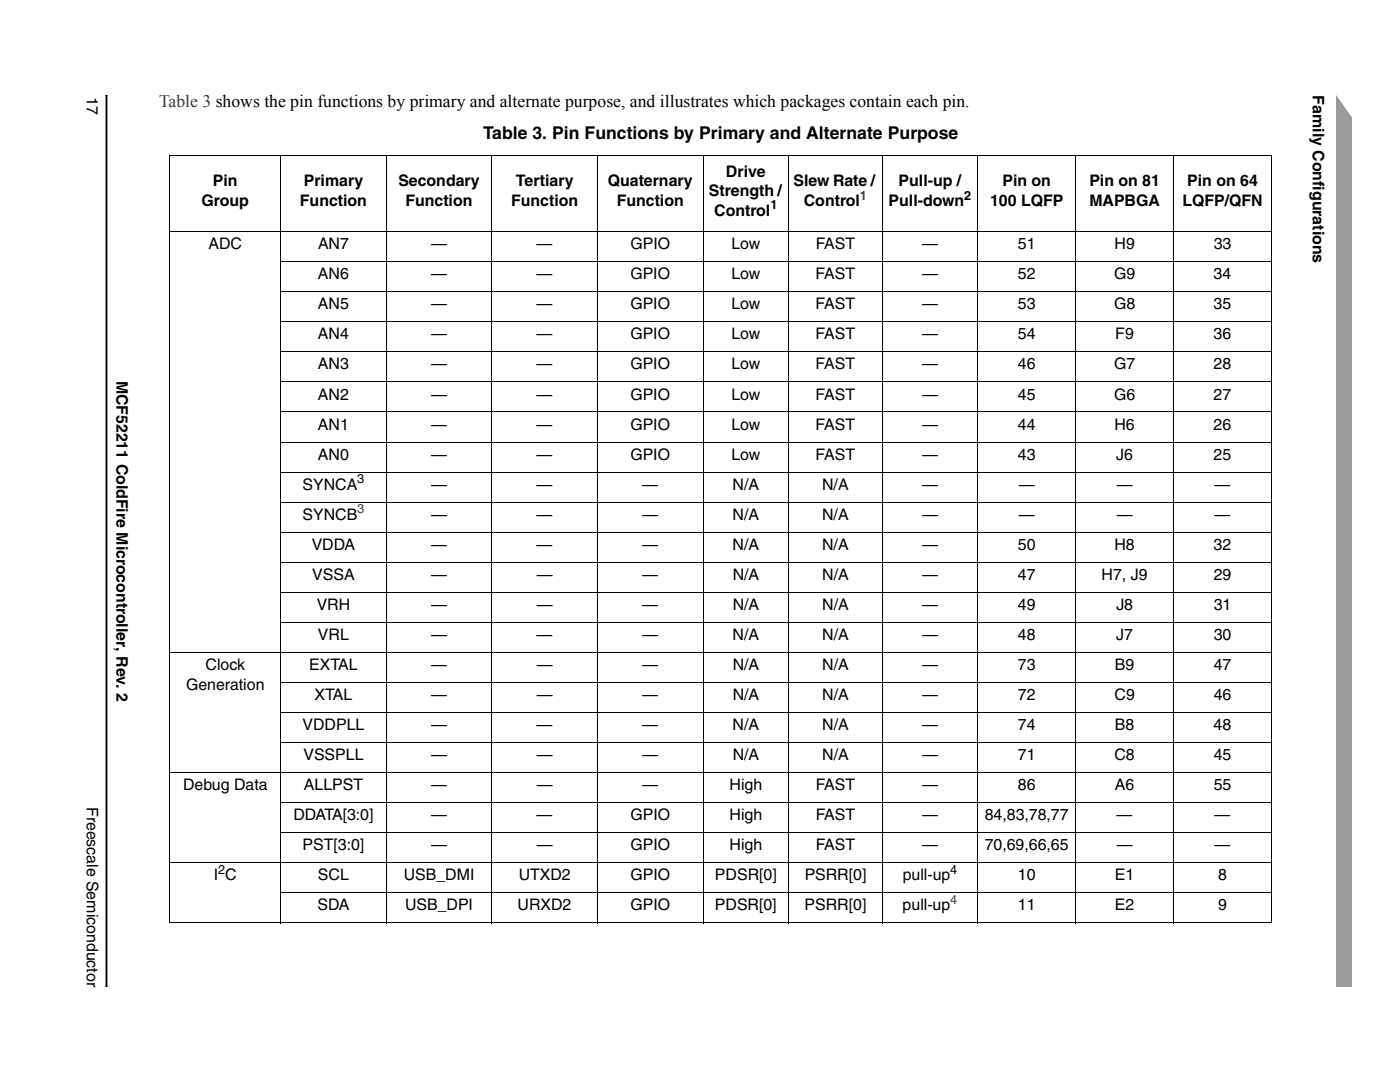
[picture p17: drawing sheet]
<svg xmlns="http://www.w3.org/2000/svg" width="279mm" height="216mm" viewBox="0 0 279 216" stroke-linecap="round" stroke-linejoin="round" font-family="sans-serif">
<defs><g id="words">
<text font-size="3.5" fill="#0000b3" x="31.7" y="21.4">Table 3 shows the pin functions by primary and alternate purpose, and illustrates which packages contain each pin.</text>
<text font-size="3.5" x="96.4" y="27.7">Table 3. Pin Functions by Primary and Alternate Purpose</text>
<g font-size="3.2">
<text x="17.3" y="19.4" transform="rotate(90 17.3 19.4)">17</text>
<text x="262" y="19.1" transform="rotate(90 262 19.1)">Family Configurations</text>
<text x="144.9" y="35.3">Drive</text>
<text x="40.2" y="41.1">Group</text>
<text x="42.5" y="37.2">Pin</text>
<text x="59.9" y="41.1">Function</text>
<text x="60.6" y="37.2">Primary</text>
<text x="79.5" y="37.2">Secondary</text>
<text x="80.9" y="41.1">Function</text>
<text x="102" y="41.1">Function</text>
<text x="102.9" y="37.2">Tertiary</text>
<text x="121.3" y="37.2">Quaternary</text>
<text x="123.1" y="41.1">Function</text>
<text x="141.5" y="39.2">Strength /</text>
<text x="158.4" y="37.2">Slew Rate /</text>
<text x="160.4" y="41.1">Control</text>
<text x="177.3" y="41.1">Pull-down</text>
<text x="179.3" y="37.2">Pull-up /</text>
<text x="197.6" y="41.1">100 LQFP</text>
<text x="200.1" y="37.2">Pin on</text>
<text x="217.4" y="37.2">Pin on 81</text>
<text x="217.4" y="41.1">MAPBGA</text>
<text x="236" y="41.1">LQFP/QFN</text>
<text x="236.9" y="37.2">Pin on 64</text>
<text x="142.5" y="43">Control</text>
<text x="41.6" y="49.7">ADC</text>
<text x="63.5" y="49.7">AN7</text>
<text x="86" y="49.7">—</text>
<text x="107.1" y="49.7">—</text>
<text x="125.8" y="49.7">GPIO</text>
<text x="146" y="49.7">Low</text>
<text x="162.8" y="49.7">FAST</text>
<text x="184" y="49.7">—</text>
<text x="203.1" y="49.7">51</text>
<text x="222.4" y="49.7">H9</text>
<text x="242.2" y="49.7">33</text>
<text x="63.5" y="55.7">AN6</text>
<text x="86" y="55.7">—</text>
<text x="107.1" y="55.7">—</text>
<text x="125.8" y="55.7">GPIO</text>
<text x="146" y="55.7">Low</text>
<text x="162.8" y="55.7">FAST</text>
<text x="184" y="55.7">—</text>
<text x="203.1" y="55.7">52</text>
<text x="222.3" y="55.7">G9</text>
<text x="242.2" y="55.7">34</text>
<text x="63.5" y="61.7">AN5</text>
<text x="86" y="61.7">—</text>
<text x="107.1" y="61.7">—</text>
<text x="125.8" y="61.7">GPIO</text>
<text x="146" y="61.7">Low</text>
<text x="162.8" y="61.7">FAST</text>
<text x="184" y="61.7">—</text>
<text x="203.1" y="61.7">53</text>
<text x="222.3" y="61.7">G8</text>
<text x="242.2" y="61.7">35</text>
<text x="63.5" y="67.7">AN4</text>
<text x="86" y="67.7">—</text>
<text x="107.1" y="67.7">—</text>
<text x="125.8" y="67.7">GPIO</text>
<text x="146" y="67.7">Low</text>
<text x="162.8" y="67.7">FAST</text>
<text x="184" y="67.7">—</text>
<text x="203.1" y="67.7">54</text>
<text x="222.6" y="67.7">F9</text>
<text x="242.2" y="67.7">36</text>
<text x="23.3" y="75.9" transform="rotate(90 23.3 75.9)">MCF52211 ColdFire Microcontroller, Rev. 2</text>
<text x="63.5" y="73.7">AN3</text>
<text x="86" y="73.7">—</text>
<text x="107.1" y="73.7">—</text>
<text x="125.8" y="73.7">GPIO</text>
<text x="146" y="73.7">Low</text>
<text x="162.8" y="73.7">FAST</text>
<text x="184" y="73.7">—</text>
<text x="203.1" y="73.7">46</text>
<text x="222.3" y="73.7">G7</text>
<text x="242.2" y="73.7">28</text>
<text x="63.5" y="79.7">AN2</text>
<text x="86" y="79.7">—</text>
<text x="107.1" y="79.7">—</text>
<text x="125.8" y="79.7">GPIO</text>
<text x="146" y="79.7">Low</text>
<text x="162.8" y="79.7">FAST</text>
<text x="184" y="79.7">—</text>
<text x="203.1" y="79.7">45</text>
<text x="222.3" y="79.7">G6</text>
<text x="242.2" y="79.7">27</text>
<text x="63.5" y="85.7">AN1</text>
<text x="86" y="85.7">—</text>
<text x="107.1" y="85.7">—</text>
<text x="125.8" y="85.7">GPIO</text>
<text x="146" y="85.7">Low</text>
<text x="162.8" y="85.7">FAST</text>
<text x="184" y="85.7">—</text>
<text x="203.1" y="85.7">44</text>
<text x="222.4" y="85.7">H6</text>
<text x="242.2" y="85.7">26</text>
<text x="63.5" y="91.7">AN0</text>
<text x="86" y="91.7">—</text>
<text x="107.1" y="91.7">—</text>
<text x="125.8" y="91.7">GPIO</text>
<text x="146" y="91.7">Low</text>
<text x="162.8" y="91.7">FAST</text>
<text x="184" y="91.7">—</text>
<text x="203.1" y="91.7">43</text>
<text x="222.8" y="91.7">J6</text>
<text x="242.2" y="91.7">25</text>
<text x="60.4" y="97.7">SYNCA</text>
<text x="86" y="97.7">—</text>
<text x="107.1" y="97.7">—</text>
<text x="128.2" y="97.7">—</text>
<text x="146.2" y="97.7">N/A</text>
<text x="164.1" y="97.7">N/A</text>
<text x="184" y="97.7">—</text>
<text x="203.3" y="97.7">—</text>
<text x="222.9" y="97.7">—</text>
<text x="242.4" y="97.7">—</text>
<text x="60.4" y="103.7">SYNCB</text>
<text x="86" y="103.7">—</text>
<text x="107.1" y="103.7">—</text>
<text x="128.2" y="103.7">—</text>
<text x="146.2" y="103.7">N/A</text>
<text x="164.1" y="103.7">N/A</text>
<text x="184" y="103.7">—</text>
<text x="203.3" y="103.7">—</text>
<text x="222.9" y="103.7">—</text>
<text x="242.4" y="103.7">—</text>
<text x="62.2" y="109.7">VDDA</text>
<text x="86" y="109.7">—</text>
<text x="107.1" y="109.7">—</text>
<text x="128.2" y="109.7">—</text>
<text x="146.2" y="109.7">N/A</text>
<text x="164.1" y="109.7">N/A</text>
<text x="184" y="109.7">—</text>
<text x="203.1" y="109.7">50</text>
<text x="222.4" y="109.7">H8</text>
<text x="242.2" y="109.7">32</text>
<text x="62.3" y="115.7">VSSA</text>
<text x="86" y="115.7">—</text>
<text x="107.1" y="115.7">—</text>
<text x="128.2" y="115.7">—</text>
<text x="146.2" y="115.7">N/A</text>
<text x="164.1" y="115.7">N/A</text>
<text x="184" y="115.7">—</text>
<text x="203.2" y="115.7">47</text>
<text x="219.9" y="115.7">H7, J9</text>
<text x="242.2" y="115.7">29</text>
<text x="63.2" y="121.7">VRH</text>
<text x="86" y="121.7">—</text>
<text x="107.1" y="121.7">—</text>
<text x="128.2" y="121.7">—</text>
<text x="146.2" y="121.7">N/A</text>
<text x="164.1" y="121.7">N/A</text>
<text x="184" y="121.7">—</text>
<text x="203.1" y="121.7">49</text>
<text x="222.8" y="121.7">J8</text>
<text x="242.2" y="121.7">31</text>
<text x="63.5" y="127.7">VRL</text>
<text x="86" y="127.7">—</text>
<text x="107.1" y="127.7">—</text>
<text x="128.2" y="127.7">—</text>
<text x="146.2" y="127.7">N/A</text>
<text x="164.1" y="127.7">N/A</text>
<text x="184" y="127.7">—</text>
<text x="203.1" y="127.7">48</text>
<text x="222.8" y="127.7">J7</text>
<text x="242.2" y="127.7">30</text>
<text x="37.1" y="137.6">Generation</text>
<text x="41" y="133.7">Clock</text>
<text x="61.7" y="133.7">EXTAL</text>
<text x="86" y="133.7">—</text>
<text x="107.1" y="133.7">—</text>
<text x="128.2" y="133.7">—</text>
<text x="146.2" y="133.7">N/A</text>
<text x="164.1" y="133.7">N/A</text>
<text x="184" y="133.7">—</text>
<text x="203.2" y="133.7">73</text>
<text x="222.5" y="133.7">B9</text>
<text x="242.2" y="133.7">47</text>
<text x="62.8" y="139.7">XTAL</text>
<text x="86" y="139.7">—</text>
<text x="107.1" y="139.7">—</text>
<text x="128.2" y="139.7">—</text>
<text x="146.2" y="139.7">N/A</text>
<text x="164.1" y="139.7">N/A</text>
<text x="184" y="139.7">—</text>
<text x="203.2" y="139.7">72</text>
<text x="222.4" y="139.7">C9</text>
<text x="242.2" y="139.7">46</text>
<text x="60.4" y="145.7">VDDPLL</text>
<text x="86" y="145.7">—</text>
<text x="107.1" y="145.7">—</text>
<text x="128.2" y="145.7">—</text>
<text x="146.2" y="145.7">N/A</text>
<text x="164.1" y="145.7">N/A</text>
<text x="184" y="145.7">—</text>
<text x="203.1" y="145.7">74</text>
<text x="222.5" y="145.7">B8</text>
<text x="242.2" y="145.7">48</text>
<text x="60.6" y="151.7">VSSPLL</text>
<text x="86" y="151.7">—</text>
<text x="107.1" y="151.7">—</text>
<text x="128.2" y="151.7">—</text>
<text x="146.2" y="151.7">N/A</text>
<text x="164.1" y="151.7">N/A</text>
<text x="184" y="151.7">—</text>
<text x="203.1" y="151.7">71</text>
<text x="222.4" y="151.7">C8</text>
<text x="242.2" y="151.7">45</text>
<text x="17.3" y="161" transform="rotate(90 17.3 161)">Freescale Semiconductor</text>
<text x="36.5" y="157.7">Debug Data</text>
<text x="60.7" y="157.7">ALLPST</text>
<text x="86" y="157.7">—</text>
<text x="107.1" y="157.7">—</text>
<text x="128.2" y="157.7">—</text>
<text x="145.6" y="157.7">High</text>
<text x="162.8" y="157.7">FAST</text>
<text x="184" y="157.7">—</text>
<text x="203.1" y="157.7">86</text>
<text x="222.5" y="157.7">A6</text>
<text x="242.2" y="157.7">55</text>
<text x="58.5" y="163.7">DDATA[3:0]</text>
<text x="86" y="163.7">—</text>
<text x="107.1" y="163.7">—</text>
<text x="125.8" y="163.7">GPIO</text>
<text x="145.6" y="163.7">High</text>
<text x="162.8" y="163.7">FAST</text>
<text x="184" y="163.7">—</text>
<text x="196.5" y="163.7">84,83,78,77</text>
<text x="222.9" y="163.7">—</text>
<text x="242.4" y="163.7">—</text>
<text x="60.4" y="169.7">PST[3:0]</text>
<text x="86" y="169.7">—</text>
<text x="107.1" y="169.7">—</text>
<text x="125.8" y="169.7">GPIO</text>
<text x="145.6" y="169.7">High</text>
<text x="162.8" y="169.7">FAST</text>
<text x="184" y="169.7">—</text>
<text x="196.5" y="169.7">70,69,66,65</text>
<text x="222.9" y="169.7">—</text>
<text x="242.4" y="169.7">—</text>
<text x="42.7" y="175.7">I C</text>
<text x="63.5" y="175.7">SCL</text>
<text x="80.6" y="175.7">USB_DMI</text>
<text x="103.5" y="175.7">UTXD2</text>
<text x="125.8" y="175.7">GPIO</text>
<text x="142.7" y="175.7">PDSR[0]</text>
<text x="160.6" y="175.7">PSRR[0]</text>
<text x="180.2" y="175.7">pull-up</text>
<text x="203.1" y="175.7">10</text>
<text x="222.5" y="175.7">E1</text>
<text x="243.1" y="175.7">8</text>
<text x="63.4" y="181.7">SDA</text>
<text x="80.8" y="181.7">USB_DPI</text>
<text x="103.3" y="181.7">URXD2</text>
<text x="125.8" y="181.7">GPIO</text>
<text x="142.7" y="181.7">PDSR[0]</text>
<text x="160.6" y="181.7">PSRR[0]</text>
<text x="180.1" y="181.7">pull-up</text>
<text x="203.1" y="181.7">11</text>
<text x="222.5" y="181.7">E2</text>
<text x="243.1" y="181.7">9</text>
</g>
<g font-size="2.5">
<text x="153.8" y="41.8">1</text>
<text x="192.4" y="39.8">2</text>
<text x="71.3" y="96.5">3</text>
<text x="43.5" y="174.4">2</text>
<text x="189.7" y="174.4">4</text>
</g>
<g font-size="2.5" fill="#0000b3">
<text x="171.6" y="39.8">1</text>
<text x="71.3" y="102.4">3</text>
<text x="189.7" y="180.4">4</text>
</g>
</g></defs>
<path d="M21.2 19h.1zM21.2 196.8l.1 .1zM21.2 19h.1v177.8h-.1z" fill="#000" stroke="#000" stroke-width=".2"/>
<path d="M266.7 19h3.2v177.8h-3.2z" fill="#9a9a9a"/>
<path d="M266.3 17.1h3.9v6.8l-3.9-5.4z" fill="#fff"/>
<g fill="none" stroke="#000" stroke-width=".2">
<path d="M33.8 31.1h220M33.9 31.1v153M56 30.9v153.3M77.1 30.9v153.3M98.2 30.9v153.3M119.2 30.9v153.3M140.3 30.9v153.3M157.4 30.9v153.3M176.1 30.9v153.3M195.1 30.9v153.3M214.7 30.9v153.3M234.2 30.9v153.3"/>
<path d="M253.7 31.1v153M33.8 46.2h220M55.9 52.2h197.9M55.9 58.2h197.9M55.9 64.2h197.9M55.9 70.2h197.9M55.9 76.2h197.9M55.9 82.2h197.9M55.9 88.2h197.9M55.9 94.2h197.9M55.9 100.2h197.9M55.9 106.2h197.9"/>
<path d="M55.9 112.2h197.9M55.9 118.2h197.9M33.8 130.2h220M55.9 124.2h197.9M55.9 136.2h197.9M33.8 154.2h220M55.9 142.2h197.9M55.9 148.2h197.9M33.8 172.1h220M55.9 160.2h197.9M55.9 166.2h197.9M55.9 178.2h197.9"/>
<path d="M33.8 184.1h220"/>
</g>
<use href="#words"/>
</svg>
